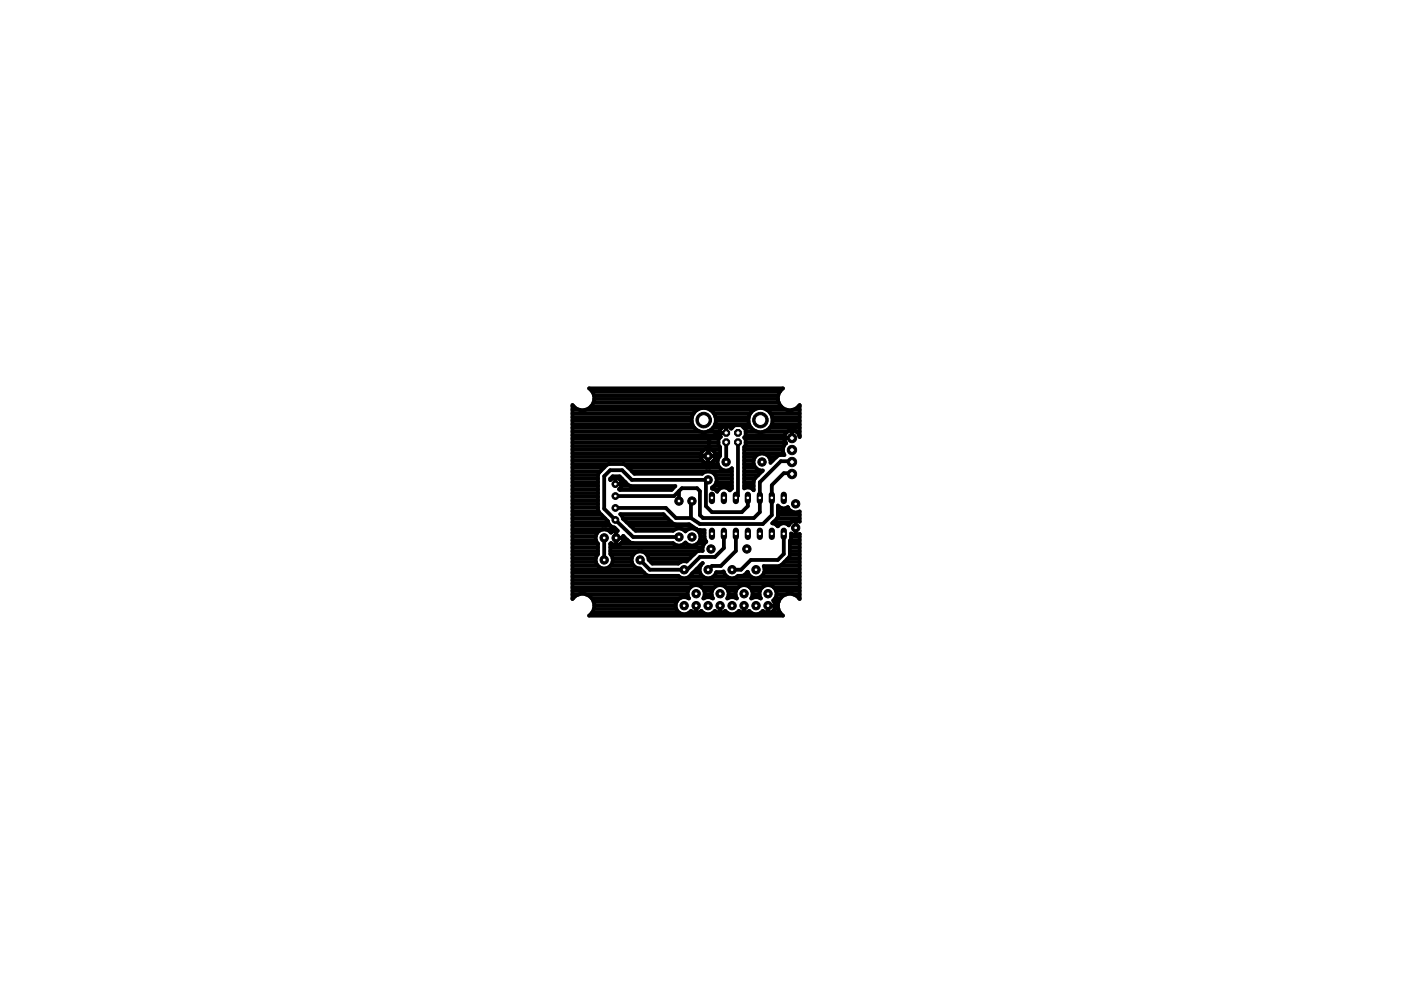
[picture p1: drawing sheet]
<svg xmlns="http://www.w3.org/2000/svg" width="297mm" height="210mm" viewBox="0 0 297 210" stroke-linecap="round" stroke-linejoin="round" font-family="sans-serif">
<g fill="none" stroke="#000" stroke-width=".8">
<path d="M121.4 99.9h5.9M121.4 99.2h6.6M121.4 98.4h7.7M121.4 97.6h27.5M121.4 96.9h27.2M121.4 96.1h27.3M121.4 95.3h28M121.4 94.6h31.1M121.4 93.8h30.9M121.4 93h31M121.4 92.3h31.2M121.4 91.5h27"/>
<path d="M121.4 90.7h25.9M121.4 90h25.4M121.4 89.2h25.2M121.4 88.4h25.3M121.4 87.7h25.7M121.4 86.9h1.5M121.4 86.1h.2M124.1 86.9h23.7M125.3 86.1h40.3M125.6 83a2.55 2.55 0 0 1-.7 3.6 2.55 2.55 0 0 1-3.5-.7v41.1a2.55 2.55 0 0 1 3.9-.4 2.55 2.55 0 0 1-.4 3.9h41.1a2.54 2.54 0 0 1-.4-3.9 2.54 2.54 0 0 1 3.9 .4v-13.8a1.5 1.5 0 0 1-1.8-.1v1.1l-.2 .5v3a6.4 6.4 0 0 1-2.3 2.3h-3.3a1.82 1.82 0 0 1-1 2.5 1.82 1.82 0 0 1-2.4-1.3l-.6 .7-.5 .2h-.9a1.8 1.8 0 0 1-3.1-.9l-.3 .1h-1.2a1.81 1.81 0 0 1-2.8 1 1.81 1.81 0 0 1-.1-2.9l-2.4 2.3a1.75 1.75 0 0 1-2.8 .4h-6.3l-.5-.2-1.3-1.4a1.75 1.75 0 0 1-1.8-2.1M125.6 83l-.7-.7h41.1l-.7 .7M125.6 83.1h39.7"/>
<path d="M125.8 85.3h39.3M125.9 83.8h39.1M126 84.6h39M132.2 98.4h20M133.2 99.2h19.4M134 99.9h21.2M148.6 96.7h3.1M148.7 96.1a1.56 1.56 0 0 1 1.4-1 1.56 1.56 0 0 1 1.5 1M148.7 96.1a1.56 1.56 0 0 0 1.4 2.1 1.56 1.56 0 0 0 1.5-2.1M149.8 99.9l-.9 .6h-14.4l-1.9-1.9-.4-.2h-3.1l-.5 .2-1.6 1.6-.2 .5M150 91.5h2.6M150.1 95.1v3.1"/>
<path d="M150.1 97.6h.1M150.1 96.9h.1M150.1 96.1h.1M150.1 95.3h.1M150.5 99.9l.7 .3 .5 .5M150.5 86.9h9.4M150.9 95.3h1.8M151.2 90.7h1.9M151.3 87.7h7.8M151.4 97.6h.7M151.6 96.1h1.1M151.6 90h7.2"/>
<path d="M151.7 96.9h.8M151.7 88.4h7M151.8 89.2h6.9M154 90.4v1.4h-2.1l-1.6 1.5v3.2l-.2 .2M154 93.8l-.1 4.2M154 91.5h.1M154 90.7h.1M154.9 90.7h.3M156.5 93.8v11.3l-.5 .5M157.7 90.7h1.6M157.8 99.9h3.7M157.8 99.2h2.5"/>
<path d="M157.8 98.4h2M157.8 97.6h2M157.8 96.9h2.3M157.8 96.1h8.3M157.8 95.3h8.2M158 94.6h8.2M158 93h8.3M158.1 93.8h8.4M158.1 92.3h8.3M158.1 91.5h2.3M162 91.5h5M162.6 86.9h4.2"/>
<path d="M163 96.9h1.6M163.2 90.7h6.3M163.4 97.6h.5M163.4 87.7h6.1M163.6 90h5.9M163.7 88.4h5.8M163.8 89.2h5.7M165.3 83a2.54 2.54 0 0 0 .7 3.6 2.54 2.54 0 0 0 3.5-.7v6.8l-.2-.8-.5-.4M166.3 92.9h1.6M166.5 93.8l.2 .2M166.7 94a1.87 1.87 0 0 0-.4 2.5h-1l-.5 .2-1.4 1.4a1.82 1.82 0 0 0-1.8-2 1.82 1.82 0 0 0-1.9 1.9 1.82 1.82 0 0 0 2 1.8l-1.7 1.7-.2 .5v1.9a1.52 1.52 0 0 0-2-.4v-8.7l.3-.4v-1.3l-.3-.3 .3-.3v-1.4l-1-1h-1.3l-.8 .8-.5-.5h-1.1l-.8 .8v1.2l.2 .2-.5 .5v1.3l.4 .4v1.9a1.8 1.8 0 0 0-.1 2.5 1.8 1.8 0 0 0 2.6 .1v4.3l-.5 .4a1.57 1.57 0 0 0-2.6 .2M166.7 94h.1"/>
<path d="M167 91.5a1.66 1.66 0 0 1 1.8 0M167 91.5a1.63 1.63 0 0 0-.5 2.3M167.9 91.2v1.7M167.9 92.3h.1M167.9 91.5h.1M167.9 98l-.2-.2h-2.2l-4.4 4.4v6.4l-1.3 1.2h-10.8l-.6-.6v-5.1l-.6-.6h-3.2l-1.7 1.7h-12.4M168.1 86.9h1.4M168.8 91.5h.7M169.3 86.1h.2M169.4 92.3h.1M121.4 103h5.4M121.4 116.8h5.4"/>
<path d="M121.4 119.9h5.3M121.4 119.1h4.9M121.4 118.4h4.9M121.4 117.6h5.3M121.4 116.1h5.4M121.4 115.3h5.4M121.4 114.5h4.9M121.4 113.8h4.9M121.4 113h5.2M121.4 112.2h9.3M121.4 111.5h8M121.4 110.7h7.5"/>
<path d="M121.4 109.9h6.9M121.4 109.2h6.2M121.4 108.4h5.5M121.4 107.6h5.4M121.4 106.8h5.4M121.4 106.1h5.4M121.4 105.3h5.4M121.4 104.5h5.4M121.4 103.8h5.4M121.4 102.2h5.4M121.4 101.5h5.4M121.4 100.7h5.4"/>
<path d="M126.3 118.4a1.83 1.83 0 0 0 1.8 2.2 1.83 1.83 0 0 0 1.8-2.2M126.8 100.7v7.4l.2 .5 1.9 1.9a1.59 1.59 0 0 0 1.4 1.3l.7 .7-1 .1-.5 .3a1.81 1.81 0 0 0-2.6-.2 1.81 1.81 0 0 0-.1 2.6M126.8 115.3v2.2l-.5 .9M128.1 114v4.7M129.4 115.3v2.2l.5 .9M129.4 116.8h18.7M129.4 116.1h19.5M129.4 115.3h.3M129.4 101.5h.3M129.5 119.9h4.8M129.5 117.6h4.8M129.8 101.5l-.4 .3v-.3l.5-.5h1.5l1.8 1.9 .5 .2h9.5l-.8 .8h-11l-.1-.2a1.35 1.35 0 0 0-.1-2.2"/>
<path d="M129.8 101.5l.6-.2 .8 .2M129.9 119.1h4M129.9 118.4h4M130.5 102.6h1.3M130.5 101.3v1.4M130.5 102.2h.1M130.5 101.5h.1M130.5 107.7h10.7l2.1 2.1h3.2M130.6 112.5v3.1M130.6 114h1.6M130.6 115.3h.1M130.6 114.5h.1"/>
<path d="M130.6 113.8h.1M130.6 113h.1M131.2 101.5h.6M131.3 103.8h11.2M131.6 115.3h11.3M131.7 109.2h9.1M131.8 103h1.8M131.8 102.2h.8M132.1 109.9l-.3-.6-.3-.3h9.2l1.9 2 .5 .1h3l1.8 1.2 1.5 .1v1.8l.4 .7a1.84 1.84 0 0 0-.8 1.9h-.9l-.4 .2-2.1 2.1a1.62 1.62 0 0 0-1.8 .4h-5.5l-.8-.8v-.3M132.1 109.9l2.7 2.6h7.9a1.76 1.76 0 0 1 2.6 .2 1.82 1.82 0 0 1 2.7-.2 1.82 1.82 0 0 1 0 2.7 1.82 1.82 0 0 1-2.7-.2 1.73 1.73 0 0 1-2.6 .1h-8.7M132.1 109.9h9.5M132.1 114.5h1"/>
<path d="M132.2 113.8h.1M132.8 110.7h9.5M133.5 115l-1.4-1.4a1.55 1.55 0 0 1-.7 1.8 1.55 1.55 0 0 1-1.9-.3l-.1 .2M133.5 115h.1M133.5 115l.5 .1M133.6 111.5h13M133.9 118.4a1.83 1.83 0 0 1 1.8-1.5 1.83 1.83 0 0 1 1.8 1.5M134 115.1v.1M134.4 112.2h8.8M137.1 117.6h10M137.5 118.4h8.8M138 119.1h6.4"/>
<path d="M144 104.1v2.1M144.7 112.2h1.2M145.1 115.3h.5M146.7 106.2l-.2 .2v3.4M147.5 112.2h.2M147.8 115.3h1.5M148.3 113h1.1M148.4 114.5h1.1M148.4 119.9h.2M148.5 113.8h.9M151.4 103h3.8M151.6 103.8h.8"/>
<path d="M151.6 100.7h3.6M151.7 100.7a1.79 1.79 0 0 1-.7 2.7v.2l.6 .2 .5 .4M151.9 102.2h3.3M151.9 101.5h3.3M152.1 104.2h.1M153.5 113.2v3l-1.9 1.9h-3.2l-2.7 2.7h-7.9l-2.1-2.1M154.6 103.8h.3M156 113.2v3.6l-3.2 3.2h-1.9l-.8 .8M157.8 103h2M157.8 102.2h2M157.8 101.5h2.2M157.8 100.7h3"/>
<path d="M158.6 105.6v1.7l-1.3 1.3h-6.4l-1.2-1.3v-5.1l.4-.5h-16.1l-2.1-2h-2.5l-1.3 1.3v6.9l6.1 6h9.8M159.6 103.8h.2M164 110.7h3.7M164.7 109.9h4.8M164.8 111.5h.2M164.9 109.2h4.6M164.9 108.4h2.8M164.9 107.6h.6M165.5 119.9h4M166.2 113.2v4.3l-1.3 1.2h-5.7l-2.1 2.1h-1.9M166.3 119.1h3.2M166.9 107.6h.2"/>
<path d="M167 107.5a1.56 1.56 0 0 1-2.1-.3v2.3l-.2 .4M167 107.5l.1 .1M167 107.5a1.75 1.75 0 0 0 2.5 .9v2.2a1.57 1.57 0 0 0-2.3 .8 1.48 1.48 0 0 0-2.3 .2l-.4-.4-.8-.2 1-1.1M167.1 118.4h2.4M167.5 116.8h2M167.5 117.6h2M167.5 116.1h2M167.5 115.3h2M167.6 114.5h1.9M167.7 113.8h1.8M167.9 100.5l-.2-.2h-1.5l-2.6 2.6v6.3l-1.9 1.9h-13.3l-1.9-1.3M168.7 110.4v3.1"/>
<path d="M168.7 111.9h.1M168.7 113h.1M168.7 112.2h.1M168.7 111.5h.1M168.7 110.7h.1M121.4 126.8h.2M121.4 126h1.3M121.4 125.3h24.5M121.4 124.5h25M121.4 123.7h48.1M121.4 123h48.1M121.4 122.2h22.5"/>
<path d="M121.4 121.4h15.2M121.4 120.7h14.4M124.3 126h21.5M125.4 126.8h18.8M125.5 129.9h18.5M125.8 127.6h17.7M125.9 129.1h17.5M126 128.4h17.3M143.5 127.4a1.83 1.83 0 0 1 2.6-.5 1.84 1.84 0 0 1 1.5-2.9 1.84 1.84 0 0 1 1.5 2.9l.7-.3h.7l.7 .3a1.83 1.83 0 0 1 1.5-2.9 1.83 1.83 0 0 1 1.5 2.9l.7-.3h.7l.6 .3a1.83 1.83 0 0 1 1.6-2.9 1.83 1.83 0 0 1 1.5 2.9l.6-.3h.8l.6 .3a1.83 1.83 0 0 1 .5-2.5 1.83 1.83 0 0 1 2.5 .4 1.83 1.83 0 0 1-.4 2.5 1.56 1.56 0 0 1 0 2.2 1.56 1.56 0 0 1-2.2 0 1.78 1.78 0 0 1-2.8 0 1.57 1.57 0 0 1-2.2 0 1.78 1.78 0 0 1-2.9 0 1.57 1.57 0 0 1-2.2 0 1.78 1.78 0 0 1-2.9 0 1.55 1.55 0 0 1-2.2 0 1.83 1.83 0 0 1-2.5 .4 1.83 1.83 0 0 1-.5-2.5zM145.9 126.8h.1M146.1 129.9h1M146.2 122.2h2.8"/>
<path d="M146.9 121.4h1.6M147.6 128.4h.1M147.6 128.4v1.6M147.6 129.9h.1M147.6 129.1h.1M147.7 120.7h.6M148.1 129.9h1M148.8 124.5h2.7M149.2 126.8h.1M149.3 125.3h1.7M149.4 126h1.5M151 126.8h.1"/>
<path d="M151.2 129.9h1M151.3 122.2h2.8M151.8 121.4h1.7M152.7 129.9h.1M152.7 129.1h.1M152.7 128.4v1.6M153.2 129.9h1M153.9 124.5h2.7M154.2 126.8h.2M154.4 125.3h1.7M154.5 126h1.5M156.1 126.8h.1"/>
<path d="M156.3 129.9h1M156.4 122.2h2.8M157.8 129.9h.1M157.8 129.1h.1M157.8 128.4v1.6M158.2 129.9h1M158.3 121.4h.3M158.9 124.5h2.7M159.3 126.8h.1M159.4 125.3h1.7M159.6 126h1.4M161.1 126.8h.2"/>
<path d="M161.4 129.9h.9M161.4 122.2h8.1M162 121.4h7.5M162.1 120.7h7.4M162.8 129.9h.1M162.8 129.1h.1M163.3 129.9h2.1M164 124.5h5.5M164.1 127.6h1M164.2 129.1h.8M164.4 128.4h-1.6v1.6M164.4 128.4h.6"/>
<path d="M164.4 126.8h1.1M164.5 125.3h5M164.6 126h2.1M168.2 126h1.3M169.4 126.8h.1"/>
<circle cx="149.2" cy="89.1" r="2.58"/>
<circle cx="161.2" cy="89.1" r="2.58"/>
</g>
<circle cx="168.7" cy="106.8" r=".89" fill="#000" stroke="#000" stroke-width=".21"/>
<circle cx="168.7" cy="106.8" r=".4" fill="#fff" stroke="#000" stroke-width=".21"/>
<circle cx="168.7" cy="111.9" r=".89" fill="#000" stroke="#000" stroke-width=".21"/>
<circle cx="168.7" cy="111.9" r=".4" fill="#fff" stroke="#000" stroke-width=".21"/>
<circle cx="150.1" cy="96.7" r=".89" fill="#000" stroke="#000" stroke-width=".21"/>
<circle cx="150.1" cy="96.7" r=".4" fill="#fff" stroke="#000" stroke-width=".21"/>
<circle cx="150.1" cy="101.7" r=".89" fill="#000" stroke="#000" stroke-width=".21"/>
<circle cx="150.1" cy="101.7" r=".4" fill="#fff" stroke="#000" stroke-width=".21"/>
<path d="M150.9 112.5v1.3" fill="none" stroke="#000" stroke-width="1.3"/>
<circle cx="150.9" cy="113.2" r=".4" fill="#fff" stroke="#000" stroke-width=".21"/>
<path d="M153.5 112.5v1.3" fill="none" stroke="#000" stroke-width="1.3"/>
<circle cx="153.5" cy="113.2" r=".4" fill="#fff" stroke="#000" stroke-width=".21"/>
<path d="M161.1 112.5v1.3" fill="none" stroke="#000" stroke-width="1.3"/>
<circle cx="161.1" cy="113.2" r=".4" fill="#fff" stroke="#000" stroke-width=".21"/>
<path d="M163.6 112.5v1.3" fill="none" stroke="#000" stroke-width="1.3"/>
<circle cx="163.6" cy="113.2" r=".4" fill="#fff" stroke="#000" stroke-width=".21"/>
<path d="M156 112.5v1.3" fill="none" stroke="#000" stroke-width="1.3"/>
<circle cx="156" cy="113.2" r=".4" fill="#fff" stroke="#000" stroke-width=".21"/>
<path d="M158.6 112.5v1.3" fill="none" stroke="#000" stroke-width="1.3"/>
<circle cx="158.6" cy="113.2" r=".4" fill="#fff" stroke="#000" stroke-width=".21"/>
<path d="M166.2 112.5v1.3" fill="none" stroke="#000" stroke-width="1.3"/>
<circle cx="166.2" cy="113.2" r=".4" fill="#fff" stroke="#000" stroke-width=".21"/>
<path d="M166.2 104.9v1.3" fill="none" stroke="#000" stroke-width="1.3"/>
<circle cx="166.2" cy="105.6" r=".4" fill="#fff" stroke="#000" stroke-width=".21"/>
<path d="M163.6 104.9v1.3" fill="none" stroke="#000" stroke-width="1.3"/>
<circle cx="163.6" cy="105.6" r=".4" fill="#fff" stroke="#000" stroke-width=".21"/>
<path d="M161.1 104.9v1.3" fill="none" stroke="#000" stroke-width="1.3"/>
<circle cx="161.1" cy="105.6" r=".4" fill="#fff" stroke="#000" stroke-width=".21"/>
<path d="M158.6 104.9v1.3" fill="none" stroke="#000" stroke-width="1.3"/>
<circle cx="158.6" cy="105.6" r=".4" fill="#fff" stroke="#000" stroke-width=".21"/>
<path d="M156 104.9v1.3" fill="none" stroke="#000" stroke-width="1.3"/>
<circle cx="156" cy="105.6" r=".4" fill="#fff" stroke="#000" stroke-width=".21"/>
<path d="M153.5 104.9v1.3" fill="none" stroke="#000" stroke-width="1.3"/>
<circle cx="153.5" cy="105.6" r=".4" fill="#fff" stroke="#000" stroke-width=".21"/>
<path d="M150.9 104.9v1.3" fill="none" stroke="#000" stroke-width="1.3"/>
<circle cx="150.9" cy="105.6" r=".4" fill="#fff" stroke="#000" stroke-width=".21"/>
<circle cx="150.7" cy="116.4" r=".89" fill="#000" stroke="#000" stroke-width=".21"/>
<circle cx="150.7" cy="116.4" r=".4" fill="#fff" stroke="#000" stroke-width=".21"/>
<circle cx="158.3" cy="116.4" r=".89" fill="#000" stroke="#000" stroke-width=".21"/>
<circle cx="158.3" cy="116.4" r=".4" fill="#fff" stroke="#000" stroke-width=".21"/>
<circle cx="154" cy="93.8" r=".78" fill="#000" stroke="#000" stroke-width=".21"/>
<circle cx="154" cy="93.8" r=".47" fill="#fff" stroke="#000" stroke-width=".21"/>
<circle cx="156.5" cy="93.8" r=".78" fill="#000" stroke="#000" stroke-width=".21"/>
<circle cx="156.5" cy="93.8" r=".47" fill="#fff" stroke="#000" stroke-width=".21"/>
<circle cx="156.5" cy="91.8" r=".78" fill="#000" stroke="#000" stroke-width=".21"/>
<circle cx="156.5" cy="91.8" r=".47" fill="#fff" stroke="#000" stroke-width=".21"/>
<circle cx="154" cy="91.8" r=".78" fill="#000" stroke="#000" stroke-width=".21"/>
<circle cx="154" cy="91.8" r=".47" fill="#fff" stroke="#000" stroke-width=".21"/>
<circle cx="161.2" cy="89.1" r="1.65" fill="#000" stroke="#000" stroke-width=".21"/>
<circle cx="161.2" cy="89.1" r="1.14" fill="#fff" stroke="#000" stroke-width=".21"/>
<circle cx="149.2" cy="89.1" r="1.65" fill="#000" stroke="#000" stroke-width=".21"/>
<circle cx="149.2" cy="89.1" r="1.14" fill="#fff" stroke="#000" stroke-width=".21"/>
<circle cx="153.9" cy="98" r=".89" fill="#000" stroke="#000" stroke-width=".21"/>
<circle cx="153.9" cy="98" r=".4" fill="#fff" stroke="#000" stroke-width=".21"/>
<circle cx="161.6" cy="98" r=".89" fill="#000" stroke="#000" stroke-width=".21"/>
<circle cx="161.6" cy="98" r=".4" fill="#fff" stroke="#000" stroke-width=".21"/>
<circle cx="144" cy="106.2" r=".89" fill="#000" stroke="#000" stroke-width=".21"/>
<circle cx="144" cy="106.2" r=".4" fill="#fff" stroke="#000" stroke-width=".21"/>
<circle cx="144" cy="113.9" r=".89" fill="#000" stroke="#000" stroke-width=".21"/>
<circle cx="144" cy="113.9" r=".4" fill="#fff" stroke="#000" stroke-width=".21"/>
<circle cx="146.7" cy="106.2" r=".89" fill="#000" stroke="#000" stroke-width=".21"/>
<circle cx="146.7" cy="106.2" r=".4" fill="#fff" stroke="#000" stroke-width=".21"/>
<circle cx="146.7" cy="113.9" r=".89" fill="#000" stroke="#000" stroke-width=".21"/>
<circle cx="146.7" cy="113.9" r=".4" fill="#fff" stroke="#000" stroke-width=".21"/>
<circle cx="147.6" cy="128.4" r=".89" fill="#000" stroke="#000" stroke-width=".21"/>
<circle cx="147.6" cy="128.4" r=".4" fill="#fff" stroke="#000" stroke-width=".21"/>
<circle cx="147.6" cy="125.9" r=".89" fill="#000" stroke="#000" stroke-width=".21"/>
<circle cx="147.6" cy="125.9" r=".4" fill="#fff" stroke="#000" stroke-width=".21"/>
<circle cx="152.7" cy="128.4" r=".89" fill="#000" stroke="#000" stroke-width=".21"/>
<circle cx="152.7" cy="128.4" r=".4" fill="#fff" stroke="#000" stroke-width=".21"/>
<circle cx="152.7" cy="125.9" r=".89" fill="#000" stroke="#000" stroke-width=".21"/>
<circle cx="152.7" cy="125.9" r=".4" fill="#fff" stroke="#000" stroke-width=".21"/>
<circle cx="157.8" cy="128.4" r=".89" fill="#000" stroke="#000" stroke-width=".21"/>
<circle cx="157.8" cy="128.4" r=".4" fill="#fff" stroke="#000" stroke-width=".21"/>
<circle cx="157.8" cy="125.9" r=".89" fill="#000" stroke="#000" stroke-width=".21"/>
<circle cx="157.8" cy="125.9" r=".4" fill="#fff" stroke="#000" stroke-width=".21"/>
<circle cx="162.8" cy="128.4" r=".89" fill="#000" stroke="#000" stroke-width=".21"/>
<circle cx="162.8" cy="128.4" r=".4" fill="#fff" stroke="#000" stroke-width=".21"/>
<circle cx="162.8" cy="125.9" r=".89" fill="#000" stroke="#000" stroke-width=".21"/>
<circle cx="162.8" cy="125.9" r=".4" fill="#fff" stroke="#000" stroke-width=".21"/>
<circle cx="145.1" cy="128.4" r=".89" fill="#000" stroke="#000" stroke-width=".21"/>
<circle cx="145.1" cy="128.4" r=".4" fill="#fff" stroke="#000" stroke-width=".21"/>
<circle cx="145.1" cy="120.8" r=".89" fill="#000" stroke="#000" stroke-width=".21"/>
<circle cx="145.1" cy="120.8" r=".4" fill="#fff" stroke="#000" stroke-width=".21"/>
<circle cx="150.1" cy="128.4" r=".89" fill="#000" stroke="#000" stroke-width=".21"/>
<circle cx="150.1" cy="128.4" r=".4" fill="#fff" stroke="#000" stroke-width=".21"/>
<circle cx="150.1" cy="120.8" r=".89" fill="#000" stroke="#000" stroke-width=".21"/>
<circle cx="150.1" cy="120.8" r=".4" fill="#fff" stroke="#000" stroke-width=".21"/>
<circle cx="155.2" cy="128.4" r=".89" fill="#000" stroke="#000" stroke-width=".21"/>
<circle cx="155.2" cy="128.4" r=".4" fill="#fff" stroke="#000" stroke-width=".21"/>
<circle cx="155.2" cy="120.8" r=".89" fill="#000" stroke="#000" stroke-width=".21"/>
<circle cx="155.2" cy="120.8" r=".4" fill="#fff" stroke="#000" stroke-width=".21"/>
<circle cx="160.3" cy="128.4" r=".89" fill="#000" stroke="#000" stroke-width=".21"/>
<circle cx="160.3" cy="128.4" r=".4" fill="#fff" stroke="#000" stroke-width=".21"/>
<circle cx="160.3" cy="120.8" r=".89" fill="#000" stroke="#000" stroke-width=".21"/>
<circle cx="160.3" cy="120.8" r=".4" fill="#fff" stroke="#000" stroke-width=".21"/>
<circle cx="167.9" cy="98" r=".99" fill="#000" stroke="#000" stroke-width=".21"/>
<circle cx="167.9" cy="98" r=".51" fill="#fff" stroke="#000" stroke-width=".21"/>
<circle cx="167.9" cy="100.5" r=".99" fill="#000" stroke="#000" stroke-width=".21"/>
<circle cx="167.9" cy="100.5" r=".51" fill="#fff" stroke="#000" stroke-width=".21"/>
<circle cx="167.9" cy="95.4" r=".99" fill="#000" stroke="#000" stroke-width=".21"/>
<circle cx="167.9" cy="95.4" r=".51" fill="#fff" stroke="#000" stroke-width=".21"/>
<circle cx="167.9" cy="92.9" r=".99" fill="#000" stroke="#000" stroke-width=".21"/>
<circle cx="167.9" cy="92.9" r=".51" fill="#fff" stroke="#000" stroke-width=".21"/>
<circle cx="130.5" cy="110.2" r=".72" fill="#000" stroke="#000" stroke-width=".21"/>
<circle cx="130.5" cy="110.2" r=".4" fill="#fff" stroke="#000" stroke-width=".21"/>
<circle cx="130.5" cy="107.7" r=".72" fill="#000" stroke="#000" stroke-width=".21"/>
<circle cx="130.5" cy="107.7" r=".4" fill="#fff" stroke="#000" stroke-width=".21"/>
<circle cx="130.5" cy="105.2" r=".72" fill="#000" stroke="#000" stroke-width=".21"/>
<circle cx="130.5" cy="105.2" r=".4" fill="#fff" stroke="#000" stroke-width=".21"/>
<circle cx="130.5" cy="102.6" r=".72" fill="#000" stroke="#000" stroke-width=".21"/>
<circle cx="130.5" cy="102.6" r=".4" fill="#fff" stroke="#000" stroke-width=".21"/>
<circle cx="130.6" cy="114" r=".89" fill="#000" stroke="#000" stroke-width=".21"/>
<circle cx="130.6" cy="114" r=".4" fill="#fff" stroke="#000" stroke-width=".21"/>
<circle cx="128.1" cy="114" r=".89" fill="#000" stroke="#000" stroke-width=".21"/>
<circle cx="128.1" cy="114" r=".4" fill="#fff" stroke="#000" stroke-width=".21"/>
<circle cx="128.1" cy="118.7" r=".89" fill="#000" stroke="#000" stroke-width=".21"/>
<circle cx="128.1" cy="118.7" r=".4" fill="#fff" stroke="#000" stroke-width=".21"/>
<circle cx="135.7" cy="118.7" r=".89" fill="#000" stroke="#000" stroke-width=".21"/>
<circle cx="135.7" cy="118.7" r=".4" fill="#fff" stroke="#000" stroke-width=".21"/>
</svg>
